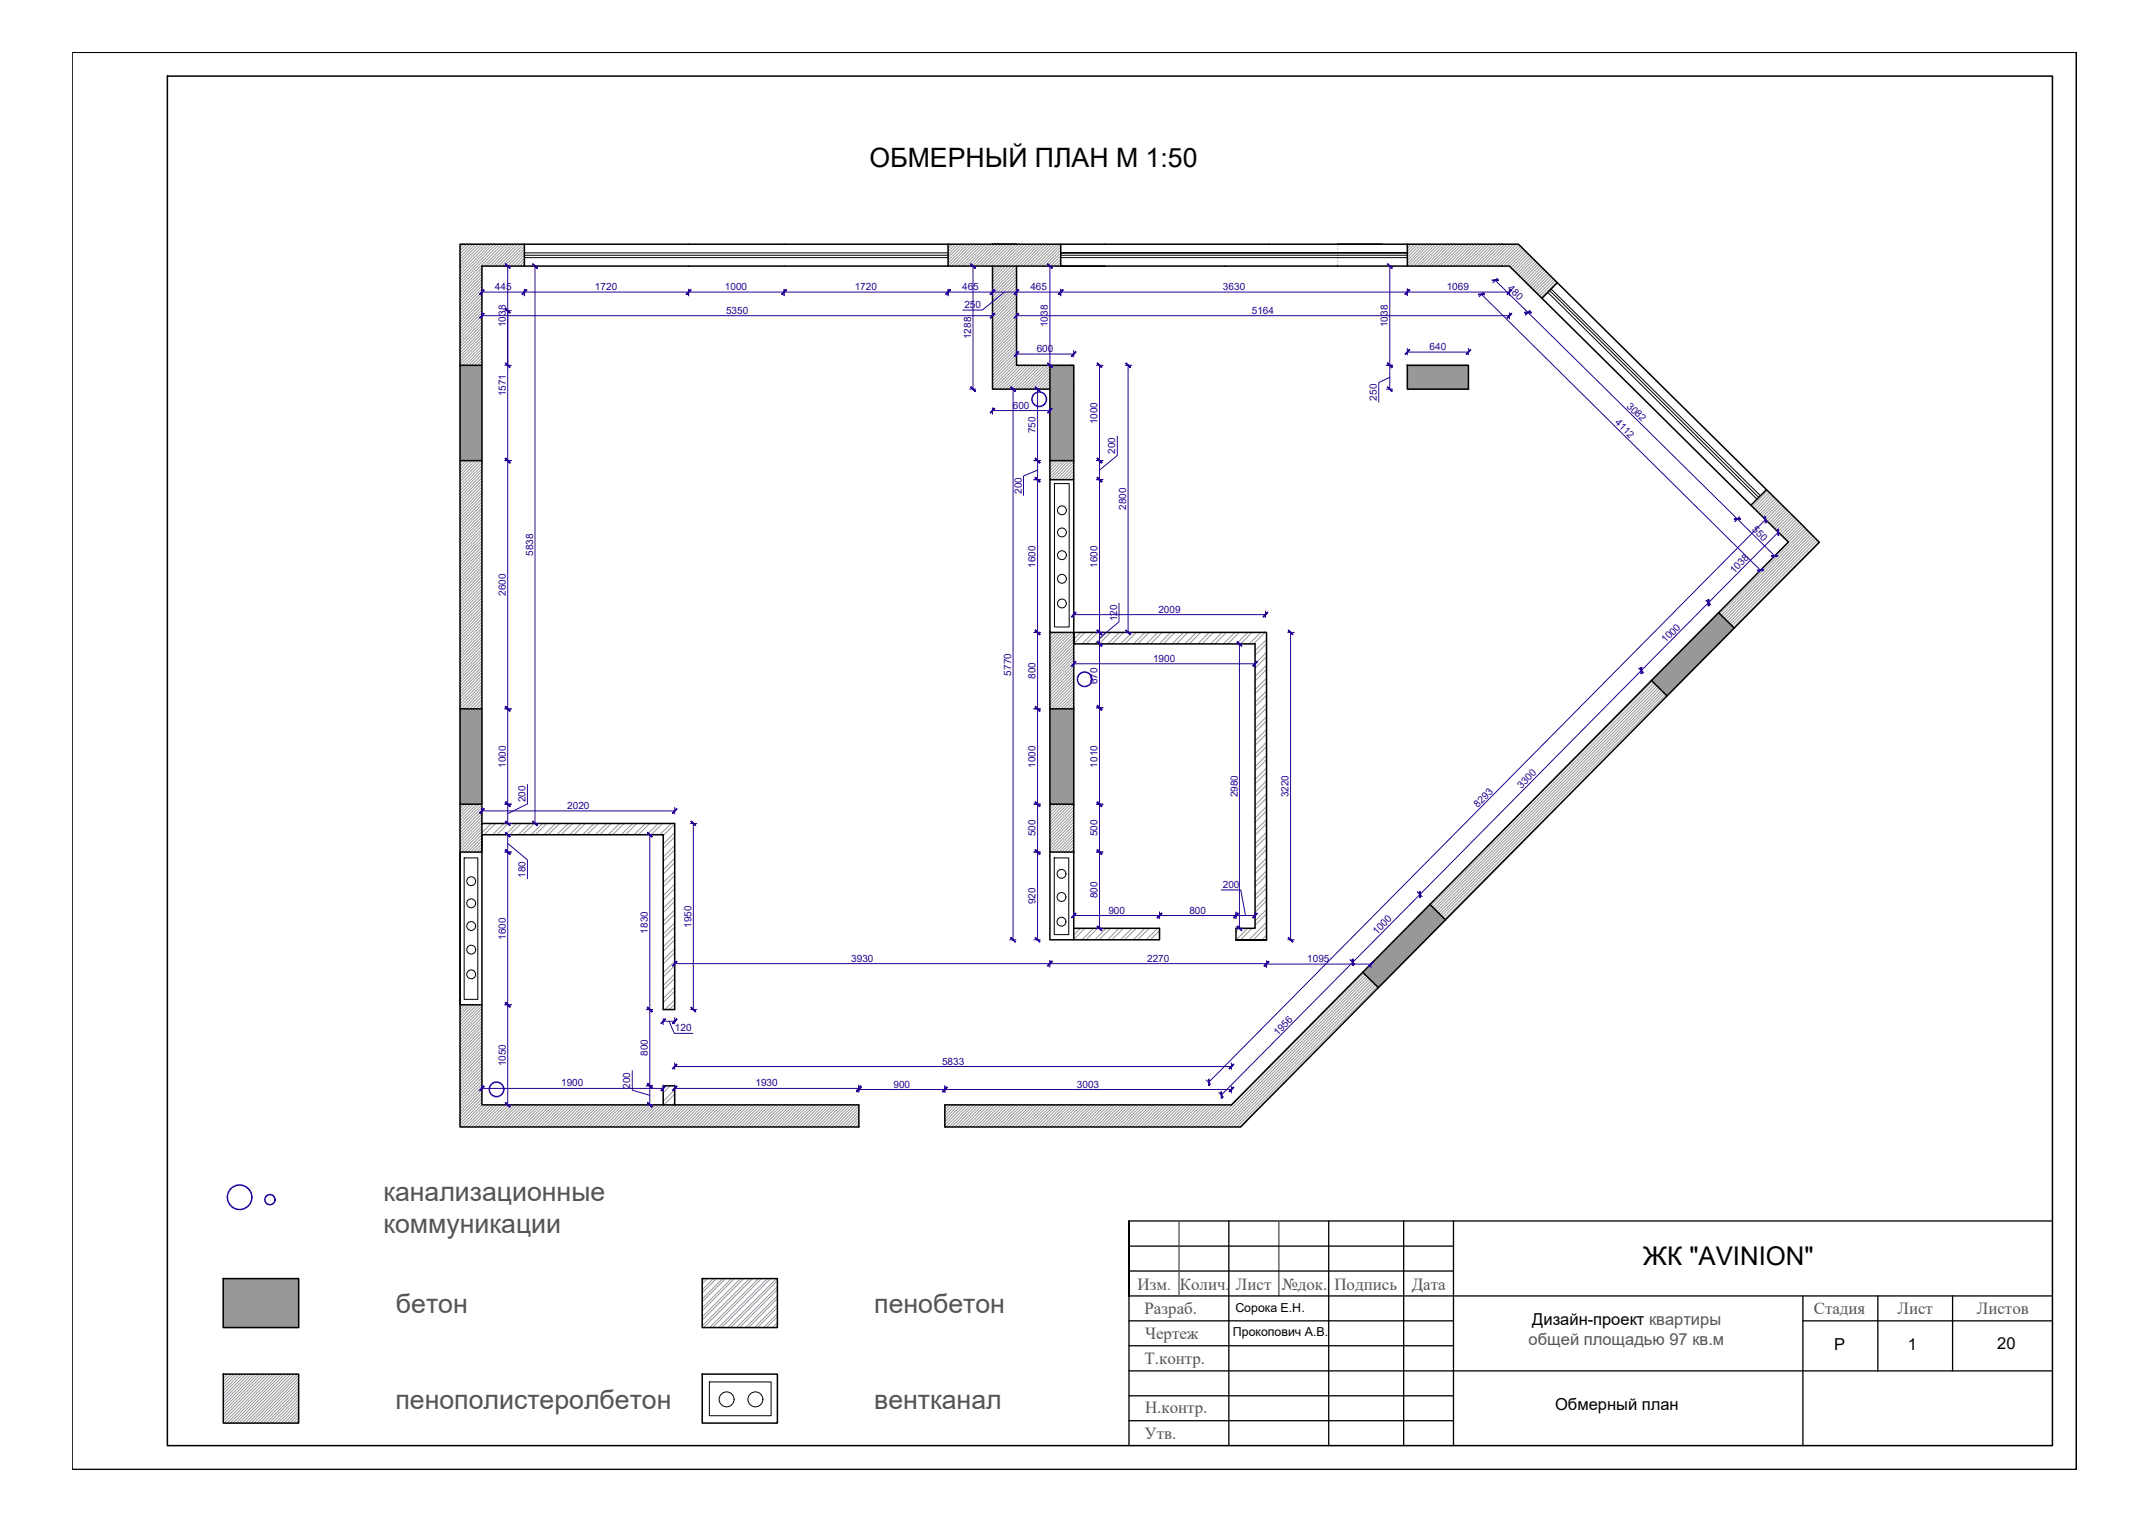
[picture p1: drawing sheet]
<svg xmlns="http://www.w3.org/2000/svg" width="420mm" height="297mm" viewBox="0 0 420 297" stroke-linecap="round" stroke-linejoin="round" font-family="sans-serif">
<defs><g id="words">
<text font-size="5.2" x="169.9" y="32.7">ОБМЕРНЫЙ ПЛАН М 1:50</text>
<g font-size="5.2" fill="#545454">
<text x="74.9" y="234.7">канализационные</text>
<text x="74.9" y="240.9">коммуникации</text>
<text x="77.4" y="256.7">бетон</text>
<text x="170.8" y="256.7">пенобетон</text>
<text x="77.3" y="275.4">пенополистеролбетон</text>
<text x="170.8" y="275.3">вентканал</text>
</g>
<text font-size="5" x="321.1" y="247.2">ЖК &quot;AVINION&quot;</text>
<g font-size="3.3" fill="#545454">
<text x="222.3" y="252.1">Изм</text>
<text x="223.7" y="256.8">Разраб.</text>
<text x="230.6" y="252.1">Колич</text>
<text x="241.5" y="252">Лист</text>
<text x="250.5" y="252.1">№док.</text>
<text x="260.8" y="252.1">Подпись</text>
<text x="275.9" y="252.1">Дата</text>
<text x="354.4" y="256.7">Стадия</text>
<text x="370.8" y="256.7">Лист</text>
<text x="386.3" y="256.7">Листов</text>
<text x="223.8" y="261.6">Чертеж</text>
<text x="223.7" y="266.5">Т.контр.</text>
<text x="223.7" y="281.1">Утв.</text>
<text x="223.8" y="276.1">Н.контр.</text>
</g>
<text font-size="3.2" fill="#545454" x="298.7" y="262.9">общей площадью 97 кв.м</text>
<g font-size="3.2">
<text x="299.5" y="259">Дизайн-проект квартиры</text>
<text x="358.5" y="263.8">Р</text>
<text x="372.8" y="263.8">1</text>
<text x="390.3" y="263.5">20</text>
<text x="303.9" y="275.5">Обмерный план</text>
</g>
<g font-size="2.9" fill="#545454">
<text x="228.1" y="252.1">.</text>
<text x="239.5" y="252.1">.</text>
</g>
<g font-size="2.4">
<text x="241.4" y="256.5">Сорока Е.Н.</text>
<text x="240.9" y="261.1">Прокопович А.В.</text>
</g>
<g font-size="2" fill="#250095">
<text x="96.7" y="56.7">445</text>
<text x="116.3" y="56.7">1720</text>
<text x="141.7" y="56.7">1000</text>
<text x="167" y="56.7">1720</text>
<text x="188" y="56.7">465</text>
<text x="201.4" y="56.7">465</text>
<text x="239" y="56.7">3630</text>
<text x="282.7" y="56.7">1069</text>
<text x="294.5" y="56.5" transform="rotate(44 294.5 56.5)">480</text>
<text x="98.9" y="63.9" transform="rotate(-90 98.9 63.9)">1038</text>
<text x="141.9" y="61.3">5350</text>
<text x="188.5" y="60.2">250</text>
<text x="204.8" y="63.9" transform="rotate(-90 204.8 63.9)">1038</text>
<text x="244.6" y="61.3">5164</text>
<text x="271.2" y="63.9" transform="rotate(-90 271.2 63.9)">1038</text>
<text x="189.8" y="66.3" transform="rotate(-90 189.8 66.3)">1288</text>
<text x="202.6" y="68.8">600</text>
<text x="279.4" y="68.4">640</text>
<text x="98.9" y="77.5" transform="rotate(-90 98.9 77.5)">1571</text>
<text x="197.9" y="79.9">600</text>
<text x="214.5" y="82.9" transform="rotate(-90 214.5 82.9)">1000</text>
<text x="269.1" y="78.3" transform="rotate(-90 269.1 78.3)">250</text>
<text x="315.5" y="82.7" transform="rotate(45 315.5 82.7)">4112</text>
<text x="317.8" y="79.5" transform="rotate(45 317.8 79.5)">3082</text>
<text x="202.4" y="84.6" transform="rotate(-90 202.4 84.6)">750</text>
<text x="218" y="88.7" transform="rotate(-90 218 88.7)">200</text>
<text x="199.7" y="96.5" transform="rotate(-90 199.7 96.5)">200</text>
<text x="220.1" y="99.6" transform="rotate(-90 220.1 99.6)">2800</text>
<text x="342.3" y="103.6" transform="rotate(44 342.3 103.6)">550</text>
<text x="104.2" y="108.6" transform="rotate(-90 104.2 108.6)">5838</text>
<text x="202.4" y="110.9" transform="rotate(-90 202.4 110.9)">1600</text>
<text x="214.5" y="110.9" transform="rotate(-90 214.5 110.9)">1600</text>
<text x="338.9" y="112.2" transform="rotate(-45 338.9 112.2)">1038</text>
<text x="98.9" y="116.4" transform="rotate(-90 98.9 116.4)">2600</text>
<text x="226.4" y="119.7">2009</text>
<text x="218.3" y="121.4" transform="rotate(-90 218.3 121.4)">120</text>
<text x="325.5" y="125.7" transform="rotate(-45 325.5 125.7)">1000</text>
<text x="225.3" y="129.3">1900</text>
<text x="197.6" y="132" transform="rotate(-90 197.6 132)">5770</text>
<text x="202.4" y="132.7" transform="rotate(-90 202.4 132.7)">800</text>
<text x="214.5" y="133.7" transform="rotate(-90 214.5 133.7)">670</text>
<text x="98.9" y="150.1" transform="rotate(-90 98.9 150.1)">1000</text>
<text x="202.4" y="150.1" transform="rotate(-90 202.4 150.1)">1000</text>
<text x="214.5" y="150" transform="rotate(-90 214.5 150)">1010</text>
<text x="241.9" y="155.8" transform="rotate(-90 241.9 155.8)">2980</text>
<text x="251.8" y="155.8" transform="rotate(-90 251.8 155.8)">3220</text>
<text x="297.3" y="154.2" transform="rotate(-45 297.3 154.2)">3300</text>
<text x="102.7" y="156.8" transform="rotate(-90 102.7 156.8)">200</text>
<text x="110.9" y="158.1">2020</text>
<text x="288.8" y="157.8" transform="rotate(-45 288.8 157.8)">8293</text>
<text x="202.4" y="163.5" transform="rotate(-90 202.4 163.5)">500</text>
<text x="214.5" y="163.5" transform="rotate(-90 214.5 163.5)">500</text>
<text x="102.7" y="171.5" transform="rotate(-90 102.7 171.5)">180</text>
<text x="239" y="173.5">200</text>
<text x="202.4" y="176.7" transform="rotate(-90 202.4 176.7)">920</text>
<text x="214.5" y="175.6" transform="rotate(-90 214.5 175.6)">800</text>
<text x="216.6" y="178.5">900</text>
<text x="232.4" y="178.5">800</text>
<text x="98.9" y="183.7" transform="rotate(-90 98.9 183.7)">1600</text>
<text x="126.6" y="182.4" transform="rotate(-90 126.6 182.4)">1830</text>
<text x="135.1" y="181.3" transform="rotate(-90 135.1 181.3)">1950</text>
<text x="269.1" y="182.8" transform="rotate(-45 269.1 182.8)">1000</text>
<text x="166.4" y="187.9">3930</text>
<text x="224.2" y="187.9">2270</text>
<text x="255.5" y="188">1095</text>
<text x="131.9" y="201.6">120</text>
<text x="249.7" y="202.4" transform="rotate(-45 249.7 202.4)">1956</text>
<text x="98.9" y="208.4" transform="rotate(-90 98.9 208.4)">1050</text>
<text x="126.6" y="206.3" transform="rotate(-90 126.6 206.3)">800</text>
<text x="184.1" y="208">5833</text>
<text x="109.7" y="212.3">1900</text>
<text x="123.2" y="212.8" transform="rotate(-90 123.2 212.8)">200</text>
<text x="147.6" y="212.3">1930</text>
<text x="174.6" y="212.5">900</text>
<text x="210.5" y="212.5">3003</text>
</g>
</g></defs>
<g fill="none" stroke="#989898" stroke-width=".2">
<path d="M90 47.7l-.1 .1M90.6 47.7l-.7 .7M91.2 47.7l-1.3 1.3M91.8 47.7l-1.9 1.9M92.4 47.7l-2.5 2.5M92.9 47.7l-3 3.1M93.5 47.7l-3.6 3.6M94.1 47.7l-4.2 4.2M94.2 52.3l-4.3 4.3M94.2 52.9l-4.3 4.3M94.2 53.5l-4.3 4.3M94.2 54.1l-4.3 4.3"/>
<path d="M94.2 54.7l-4.3 4.2M94.2 55.3l-4.3 4.2M94.2 55.9l-4.3 4.2M94.2 56.4l-4.3 4.3M94.2 57l-4.3 4.3M94.2 57.6l-4.3 4.3M94.2 58.2l-4.3 4.3M94.2 58.8l-4.3 4.2M94.2 59.4l-4.3 4.2M94.2 60l-4.3 4.2M94.7 47.7l-4.8 4.8M95.3 47.7l-5.4 5.4"/>
<path d="M95.9 47.7l-6 6M96.4 47.7l-6.5 6.6M97 47.7l-7.1 7.2M97.6 47.7l-7.7 7.7M98.2 47.7l-8.3 8.3M98.8 47.7l-4.3 4.3M99.4 47.7l-4.3 4.3M100 47.7l-4.3 4.3M100.5 47.7l-4.2 4.3M101.1 47.7l-4.3 4.3M101.7 47.7l-4.3 4.3M102.3 47.7l-4.3 4.3"/>
<path d="M102.5 48.1l-3.9 3.9M102.5 48.7l-3.3 3.3M102.5 49.3l-2.7 2.7M102.5 49.9l-2.1 2.1M102.5 50.5l-1.5 1.5M102.5 51.1l-1 .9M102.5 51.7l-.4 .3M185.6 47.7l-.3 .3M186.1 47.7l-.8 .9M186.7 47.7l-1.4 1.5M187.3 47.7l-2 2.1M187.9 47.7l-2.6 2.6"/>
<path d="M188.5 47.7l-3.2 3.2M189.1 47.7l-3.8 3.8M189.6 47.7l-4.2 4.3M190.2 47.7l-4.2 4.3M190.8 47.7l-4.3 4.3M191.4 47.7l-4.3 4.3M192 47.7l-4.3 4.3M192.6 47.7l-4.3 4.3M193.2 47.7l-4.3 4.3M193.7 47.7l-4.2 4.3M194.3 47.7l-4.2 4.3M194.9 47.7l-4.2 4.3"/>
<path d="M195.5 47.7l-4.3 4.3M196.1 47.7l-4.3 4.3M196.7 47.7l-4.3 4.3M197.3 47.7l-4.3 4.3M197.9 47.7l-4.3 4.3M198.4 47.7l-4.4 4.5M198.7 52.2l-4.7 4.7M198.7 52.8l-4.7 4.7M198.7 53.4l-4.7 4.7M198.7 54l-4.7 4.6M198.7 54.6l-4.7 4.6M198.7 55.2l-4.7 4.6"/>
<path d="M198.7 55.7l-4.7 4.7M198.7 56.3l-4.7 4.7M198.7 56.9l-4.7 4.7M198.7 57.5l-4.7 4.7M198.7 58.1l-4.7 4.7M198.7 58.7l-4.7 4.6M198.7 59.3l-4.7 4.6M198.7 59.8l-4.7 4.7M199 47.7l-5 5.1M199.6 47.7l-5.6 5.7M200.2 47.7l-6.2 6.2M200.8 47.7l-6.8 6.8"/>
<path d="M201.4 47.7l-7.4 7.4M202 47.7l-8 8M202.6 47.7l-8.6 8.6M203.1 47.7l-4.2 4.3M203.7 47.7l-4.2 4.3M204.3 47.7l-4.3 4.3M204.9 47.7l-4.3 4.3M205.5 47.7l-4.3 4.3M206.1 47.7l-4.3 4.3M206.7 47.7l-4.3 4.3M207.2 47.7l-4.2 4.3M207.3 48.2l-3.8 3.8"/>
<path d="M207.3 48.8l-3.2 3.2M207.3 49.4l-2.6 2.6M207.3 50l-2 2M207.3 50.6l-1.4 1.4M207.3 51.2l-.8 .8M207.3 51.7l-.2 .3M261.4 48.1h.1M261.4 48.7h.1M261.4 49.2v.1M261.4 49.8v.1M261.4 50.4v.1M261.4 51v.1"/>
<path d="M261.4 51.6v.1M275.2 47.7l-.2 .3M275.8 47.7l-.8 .8M276.4 47.7l-1.4 1.4M277 47.7l-2 2M277.6 47.7l-2.6 2.6M278.2 47.7l-3.2 3.2M278.8 47.7l-3.8 3.8M279.3 47.7l-4.2 4.3M279.9 47.7l-4.2 4.3M280.5 47.7l-4.2 4.3M281.1 47.7l-4.3 4.3"/>
<path d="M281.7 47.7l-4.3 4.3M282.3 47.7l-4.3 4.3M282.9 47.7l-4.3 4.3M283.4 47.7l-4.2 4.3M284 47.7l-4.2 4.3M284.6 47.7l-4.2 4.3M285.2 47.7l-4.2 4.3M285.8 47.7l-4.3 4.3M286.4 47.7l-4.3 4.3M287 47.7l-4.3 4.3M287.6 47.7l-4.3 4.3M288.1 47.7l-4.2 4.3"/>
<path d="M288.7 47.7l-4.2 4.3M289.3 47.7l-4.3 4.3M289.9 47.7l-4.3 4.3M290.5 47.7l-4.3 4.3M291.1 47.7l-4.3 4.3M291.7 47.7l-4.3 4.3M292.3 47.7l-4.3 4.3M292.8 47.7l-4.2 4.3M293.4 47.7l-4.3 4.3M294 47.7l-4.3 4.3M294.6 47.7l-4.3 4.3M295.2 47.7l-4.3 4.3"/>
<path d="M295.8 47.7l-4.3 4.3M296.4 47.7l-4.3 4.3M296.8 47.9l-4.1 4.1M297.1 48.1l-3.9 3.9M297.4 48.4l-3.6 3.6M297.7 48.7l-3.3 3.3M298 49l-3 3M298.3 49.3l-3 3M298.6 49.6l-3 3M298.9 49.9l-3 3M299.2 50.2l-3.1 3M299.5 50.5l-3.1 3"/>
<path d="M299.7 50.8l-3 3M300 51.1l-3 3M300.3 51.4l-3 3M300.6 51.6l-3 3.1M300.9 51.9l-3 3.1M301.2 52.2l-3 3.1M301.5 52.5l-3 3.1M301.8 52.8l-3 3.1M302.1 53.1l-3 3M302.4 53.4l-3 3M302.7 53.7l-3 3M303 53.9l-3 3.1"/>
<path d="M303.3 54.2l-3 3.1M303.6 54.5l-3 3.1M303.9 54.8l-3.1 3.1M304.2 55.1l-3.1 3.1M94.2 60.6l-4.3 4.2M94.2 61.1l-4.3 4.3M94.2 61.7l-4.3 4.3M94.2 62.3l-4.3 4.3M94.2 62.9l-4.3 4.3M94.2 63.5l-4.3 4.2M94.2 64.1l-4.3 4.2M94.2 64.7l-4.3 4.2"/>
<path d="M94.2 65.2l-4.3 4.3M94.2 65.8l-4.3 4.3M94.2 66.4l-4.3 4.3M94.2 67l-4.3 4.3M94.2 67.6l-3.8 3.8M94.2 68.2l-3.2 3.2M94.2 68.7l-2.6 2.7M94.2 69.3l-2.1 2.1M94.2 69.9l-1.5 1.5M94.2 70.5l-.9 .9M94.2 71.1l-.3 .3M198.7 60.4l-4.7 4.7"/>
<path d="M198.7 61l-4.7 4.7M198.7 61.6l-4.7 4.7M198.7 62.2l-4.7 4.7M198.7 62.8l-4.7 4.7M198.7 63.4l-4.7 4.6M198.7 63.9l-4.7 4.7M198.7 64.5l-4.7 4.7M198.7 65.1l-4.7 4.7M198.7 65.7l-4.7 4.7M198.7 66.3l-4.7 4.7M198.7 66.9l-4.7 4.7M198.7 67.5l-4.7 4.7"/>
<path d="M198.7 68l-4.7 4.7M198.7 68.6l-4.7 4.7M198.7 69.2l-4.7 4.7M198.7 69.8l-4.7 4.7M198.7 70.4l-4.7 4.7M198.7 71l-4.7 4.7M198.8 71.4l-4.6 4.6M199.4 71.4l-4.6 4.6M200 71.4l-4.6 4.6M200.6 71.4l-4.7 4.6M201.2 71.4l-4.7 4.6M201.8 71.4l-4.7 4.6"/>
<path d="M202.3 71.4l-4.6 4.6M202.9 71.4l-4.6 4.6M203.5 71.4l-4.6 4.6M204.1 71.4l-4.6 4.6M204.7 71.4l-4.6 4.6M205.2 71.5l-4.6 4.5M205.2 72.1l-4 3.9M205.2 72.7l-3.4 3.3M205.2 73.3l-2.8 2.7M205.2 73.8l-2.2 2.2M205.2 74.4l-1.6 1.6M205.2 75l-1 1"/>
<path d="M205.2 75.6l-.5 .4M89.9 90h.1M90.5 90l-.6 .6M91.1 90l-1.2 1.2M91.6 90l-1.7 1.8M92.2 90l-2.3 2.4M92.8 90l-2.9 3M93.4 90l-3.5 3.6M94 90l-4.1 4.1M94.2 90.4l-4.3 4.3M94.2 91l-4.3 4.3M94.2 91.6l-4.3 4.3"/>
<path d="M94.2 92.2l-4.3 4.3M94.2 92.8l-4.3 4.3M94.2 93.4l-4.3 4.2M94.2 94l-4.3 4.2M94.2 94.5l-4.3 4.3M94.2 95.1l-4.3 4.3M94.2 95.7l-4.3 4.3M94.2 96.3l-4.3 4.3M94.2 96.9l-4.3 4.3M94.2 97.5l-4.3 4.2M94.2 98.1l-4.3 4.2M94.2 98.7l-4.3 4.2"/>
<path d="M94.2 99.2l-4.3 4.3M94.2 99.8l-4.3 4.3M205.4 90l-.2 .3M206 90l-.8 .9M206.6 90l-1.4 1.4M207.2 90l-2 2M207.8 90l-2.6 2.6M208.3 90l-3.1 3.2M208.9 90l-3.7 3.7M209.5 90l-3.7 3.7M209.8 90.3l-3.4 3.4M209.8 90.9l-2.8 2.8"/>
<path d="M209.8 91.5l-2.3 2.2M209.8 92l-1.7 1.7M209.8 92.6l-1.1 1.1M209.8 93.2l-.5 .5M345.4 95.9l-3 3.1M345.7 96.2l-3 3.1M346 96.5l-3 3.1M346.3 96.8l-3 3.1M346.6 97.1l-3 3.1M346.9 97.4l-3 3.1M347.2 97.7l-3 3M347.5 98l-3 3"/>
<path d="M347.8 98.3l-3.1 3M348.1 98.6l-3.1 3M348.4 98.9l-3.1 3M348.7 99.2l-3.1 3M349 99.5l-3.1 3M349.3 99.8l-3.1 3M94.2 100.4l-4.3 4.3M94.2 101l-4.3 4.3M94.2 101.6l-4.3 4.2M94.2 102.2l-4.3 4.2M94.2 102.8l-4.3 4.2M94.2 103.3l-4.3 4.3"/>
<path d="M94.2 103.9l-4.3 4.3M94.2 104.5l-4.3 4.3M94.2 105.1l-4.3 4.3M94.2 105.7l-4.3 4.3M94.2 106.3l-4.3 4.2M94.2 106.9l-4.3 4.2M94.2 107.5l-4.3 4.2M94.2 108l-4.3 4.3M94.2 108.6l-4.3 4.3M94.2 109.2l-4.3 4.3M94.2 109.8l-4.3 4.3M94.2 110.4l-4.3 4.3"/>
<path d="M94.2 111l-4.3 4.2M94.2 111.5l-4.3 4.3M94.2 112.1l-4.3 4.3M94.2 112.7l-4.3 4.3M94.2 113.3l-4.3 4.3M94.2 113.9l-4.3 4.3M94.2 114.5l-4.3 4.3M94.2 115.1l-4.3 4.3M94.2 115.6l-4.3 4.3M94.2 116.2l-4.3 4.3M94.2 116.8l-4.3 4.3M94.2 117.4l-4.3 4.3"/>
<path d="M94.2 118l-4.3 4.3M94.2 118.6l-4.3 4.3M94.2 119.1l-4.3 4.4M94.2 119.7l-4.3 4.4M349.6 100l-3.1 3.1M349.9 100.3l-3.1 3M350.2 100.6l-3.1 3M350.5 100.9l-3.1 3M350.8 101.2l-3.1 3M351.1 101.5l-3.1 3M351.4 101.8l-3.1 3M351.6 102.1l-3 3"/>
<path d="M351.9 102.4l-3 3M352.2 102.7l-3 3M352.5 103l-7.4 7.3M352.8 103.3l-16.7 16.7M353.1 103.5l-16.7 16.8M353.4 103.8l-16.7 16.7M353.7 104.1l-16.7 16.7M354 104.4l-16.7 16.7M354.3 104.7l-16.7 16.7M354.6 105l-16.8 16.7M354.9 105.3l-16.8 16.7M355.2 105.6l-16.8 16.7"/>
<path d="M355.5 105.9l-16.8 16.7M94.2 120.3l-4.3 4.3M94.2 120.9l-4.3 4.3M94.2 121.5l-4.3 4.3M94.2 122.1l-4.3 4.3M94.2 122.7l-4.3 4.3M94.2 123.2l-4.3 4.4M94.2 123.8l-4.3 4.4M94.2 124.4l-4.3 4.3M94.2 125l-4.3 4.3M94.2 125.6l-4.3 4.3M94.2 126.2l-4.3 4.3"/>
<path d="M94.2 126.8l-4.3 4.3M94.2 127.4l-4.3 4.3M94.2 127.9l-4.3 4.4M94.2 128.5l-4.3 4.3M94.2 129.1l-4.3 4.3M94.2 129.7l-4.3 4.3M94.2 130.3l-4.3 4.3M94.2 130.9l-4.3 4.3M94.2 131.5l-4.3 4.3M94.2 132.1l-4.3 4.2M94.2 132.6l-4.3 4.3M94.2 133.2l-4.3 4.3"/>
<path d="M94.2 133.8l-4.3 4.3M94.2 134.4l-4.1 4.1M94.2 135l-3.5 3.5M94.2 135.6l-3 2.9M94.2 136.2l-2.4 2.3M94.2 136.8l-1.8 1.7M94.2 137.3l-1.2 1.2M94.2 137.9l-.6 .6M94.2 138.5h.1M205.2 123.6v.1M205.8 123.6l-.6 .7M206.4 123.6l-1.2 1.3"/>
<path d="M207 123.6l-1.8 1.8M207.6 123.6l-2.4 2.4M208.2 123.6l-3 3M208.8 123.6l-3.6 3.6M209.3 123.6l-4.1 4.2M209.8 123.7l-4.6 4.7M209.8 124.3l-4.6 4.7M209.8 124.9l-4.6 4.7M209.8 125.4l-4.6 4.7M209.8 126l-4.6 4.7M209.8 126.6l-4.6 4.7M209.8 127.2l-4.6 4.7"/>
<path d="M209.8 127.8l-4.6 4.7M209.8 128.4l-4.6 4.7M209.8 129l-4.6 4.6M209.8 129.6l-4.6 4.6M209.8 130.1l-4.6 4.7M209.8 130.7l-4.6 4.7M209.8 131.3l-4.6 4.7M209.8 131.9l-4.6 4.7M209.8 132.5l-4.6 4.7M209.8 133.1l-4.6 4.6M209.8 133.7l-4.6 4.6M209.8 134.3l-4.2 4.2"/>
<path d="M209.8 134.8l-3.7 3.7M209.8 135.4l-3.1 3.1M209.8 136l-2.5 2.5M209.8 136.6l-1.9 1.9M209.8 137.2l-1.3 1.3M209.8 137.8l-.7 .7M209.8 138.4l-.1 .1M211.2 123.6l-1.4 1.3M212 123.6l-2.2 2.2M213.7 123.6l-2.3 2.2M214.5 123.6l-2.2 2.2M216.2 123.6l-2.2 2.2"/>
<path d="M217 123.6l-2.2 2.2M218.7 123.6l-2.2 2.2M219.6 123.6l-2.3 2.2M221.2 123.6l-2.2 2.2M222.1 123.6l-2.3 2.2M223.8 123.6l-2.3 2.2M224.6 123.6l-2.2 2.2M226.3 123.6l-2.3 2.2M227.1 123.6l-2.2 2.2M228.8 123.6l-2.2 2.2M229.6 123.6l-2.2 2.2M231.3 123.6l-2.2 2.2"/>
<path d="M232.1 123.6l-2.2 2.2M233.8 123.6l-2.3 2.2M234.6 123.6l-2.2 2.2M236.3 123.6l-2.2 2.2M237.1 123.6l-2.2 2.2M238.8 123.6l-2.2 2.2M239.7 123.6l-2.3 2.2M241.3 123.6l-2.2 2.2M242.2 123.6l-2.3 2.2M243.9 123.6l-2.3 2.2M244.7 123.6l-2.3 2.2M246.4 123.6l-2.3 2.2"/>
<path d="M247.2 123.6l-2.2 2.2M247.5 125l-2.2 2.2M247.5 127.5l-2.2 2.2M247.5 130l-2.2 2.2M247.5 132.5l-2.2 2.3M247.5 135l-2.2 2.3M247.5 137.5l-2.2 2.3M247.5 125.8l-2.2 2.2M247.5 128.3l-2.2 2.3M247.5 130.8l-2.2 2.3M247.5 133.3l-2.2 2.3M247.5 135.9l-2.2 2.2"/>
<path d="M247.5 138.4l-2.2 2.2M322.9 133.2l-32.3 32.3M323.2 133.4l-43.5 43.6M323.5 133.7l-43.5 43.6M323.8 134l-43.5 43.6M324.1 134.3l-43.6 43.6M324.4 134.6l-43.6 43.6M324.7 134.9l-43.6 43.5M325 135.2l-43.6 43.5M325.2 135.5l-43.5 43.5M325.5 135.8l-43.5 43.5M90.2 157.2l-.3 .3"/>
<path d="M90.7 157.2l-.8 .8M91.3 157.2l-1.4 1.4M91.9 157.2l-2 2M92.5 157.2l-2.6 2.6M93.1 157.2l-3.2 3.2M93.7 157.2l-3.8 3.8M94.2 157.3l-4.3 4.3M94.2 157.8l-4.3 4.4M94.2 158.4l-4.3 4.3M94.2 159l-4.3 4.3M94.2 159.6l-4.3 4.3M205.7 157.2l-.5 .5"/>
<path d="M206.2 157.2l-1 1.1M206.8 157.2l-1.6 1.6M207.4 157.2l-2.2 2.2M208 157.2l-2.8 2.8M208.6 157.2l-3.4 3.4M209.2 157.2l-4 4M209.8 157.2l-4.6 4.6M209.8 157.7l-4.6 4.7M209.8 158.3l-4.6 4.7M209.8 158.9l-4.6 4.6M209.8 159.4l-4.6 4.7M247.5 153.4l-2.2 2.3"/>
<path d="M247.5 140.1l-2.2 2.2M247.5 142.6l-2.2 2.2M247.5 145l-2.2 2.3M247.5 147.6l-2.2 2.2M247.5 150.1l-2.2 2.2M247.5 152.6l-2.2 2.2M247.5 155.1l-2.2 2.3M247.5 157.6l-2.2 2.3M247.5 140.9l-2.2 2.2M247.5 143.4l-2.2 2.2M247.5 145.9l-2.2 2.2M247.5 148.4l-2.2 2.2"/>
<path d="M247.5 150.9l-2.2 2.3M247.5 156l-2.2 2.2M247.5 158.5l-2.2 2.2M312.6 149.3l-30.3 30.3M94.2 160.2l-4.3 4.3M94.2 160.8l-4.3 4.3M94.2 161.4l-4.3 4.3M94.2 161.9l-4.3 4.4M94.2 162.5l-4 4M94.2 163.1l-3.4 3.4M94.2 163.7l-2.8 2.8M94.2 164.3l-2.2 2.2"/>
<path d="M94.2 164.9l-1.6 1.6M94.2 165.5l-1 1M94.2 166l-.4 .5M94.3 160.9l-.1 .2M96 160.9l-1.8 1.8M96.8 160.9l-2.2 2.2M98.5 160.9l-2.2 2.2M99.3 160.9l-2.2 2.2M101 160.9l-2.2 2.2M101.8 160.9l-2.2 2.2M103.5 160.9l-2.2 2.2M104.4 160.9l-2.3 2.2"/>
<path d="M106 160.9l-2.2 2.2M106.9 160.9l-2.3 2.2M108.6 160.9l-2.3 2.2M109.4 160.9l-2.3 2.2M111.1 160.9l-2.3 2.2M111.9 160.9l-2.2 2.2M113.6 160.9l-2.3 2.2M114.4 160.9l-2.2 2.2M116.1 160.9l-2.2 2.2M116.9 160.9l-2.2 2.2M118.6 160.9l-2.2 2.2M119.5 160.9l-2.3 2.2"/>
<path d="M121.1 160.9l-2.2 2.2M121.9 160.9l-2.2 2.2M123.6 160.9l-2.2 2.2M124.4 160.9l-2.2 2.2M126.1 160.9l-2.2 2.2M127 160.9l-2.3 2.2M128.6 160.9l-2.2 2.2M129.5 160.9l-2.3 2.2M131.2 160.9l-2.3 2.2M131.9 162.7l-2.3 2.2M131.9 165.2l-2.3 2.3M131.9 167.7l-2.3 2.3"/>
<path d="M131.9 170.3l-2.3 2.2M131.9 172.8l-2.3 2.2M131.9 175.3l-2.3 2.2M131.9 177.8l-2.3 2.2M131.9 161.1l-2.3 2.2M131.9 163.5l-2.3 2.3M131.9 166.1l-2.3 2.2M131.9 168.6l-2.3 2.2M131.9 171.1l-2.3 2.2M131.9 173.6l-2.3 2.3M131.9 176.1l-2.3 2.3M131.9 178.6l-2.3 2.3"/>
<path d="M209.8 166.5h.1M209.8 160l-4.6 4.7M209.8 160.6l-4.6 4.7M209.8 161.2l-4.6 4.7M209.8 161.8l-4.6 4.7M209.8 162.4l-4.1 4.1M209.8 163l-3.5 3.5M209.8 163.5l-2.9 3M209.8 164.1l-2.3 2.4M209.8 164.7l-1.7 1.8M209.8 165.3l-1.2 1.2M209.8 165.9l-.6 .6"/>
<path d="M247.5 165.2l-2.2 2.2M247.5 160.2l-2.2 2.2M247.5 162.7l-2.2 2.2M247.5 167.7l-2.2 2.2M247.5 170.2l-2.2 2.2M247.5 172.7l-2.2 2.2M247.5 175.2l-2.2 2.3M247.5 177.7l-2.2 2.3M247.5 161l-2.2 2.2M247.5 163.5l-2.2 2.2M247.5 166l-2.2 2.2M247.5 168.5l-2.2 2.2"/>
<path d="M247.5 171l-2.2 2.3M247.5 173.5l-2.2 2.3M247.5 176l-2.2 2.3M247.5 178.6l-2.2 2.2M90.3 196.4l-.4 .3M90.9 196.4l-1 .9M91.5 196.4l-1.6 1.5M92 196.4l-2.1 2.1M92.6 196.4l-2.7 2.7M93.2 196.4l-3.3 3.3M93.8 196.4l-3.9 3.9M94.2 196.6l-4.3 4.2"/>
<path d="M94.2 197.1l-4.3 4.3M94.2 197.7l-4.3 4.3M94.2 198.3l-4.3 4.3M94.2 198.9l-4.3 4.3M94.2 199.5l-4.3 4.3M131.9 180.3l-2.3 2.3M131.9 182.8l-2.3 2.3M131.9 185.3l-2.3 2.3M131.9 187.8l-2.3 2.3M131.9 190.3l-2.3 2.3M131.9 192.9l-2.3 2.2M131.9 195.4l-2 1.9"/>
<path d="M131.9 181.2l-2.3 2.2M131.9 183.7l-2.3 2.2M131.9 186.2l-2.3 2.2M131.9 188.7l-2.3 2.2M131.9 191.2l-2.3 2.2M131.9 193.7l-2.3 2.2M131.9 196.2l-1.1 1.1M211.1 181.4l-1.3 1.3M212 181.4l-2.2 2.2M213.7 181.4l-2.3 2.3M214.5 181.4l-2.3 2.3M216.2 181.4l-2.3 2.3"/>
<path d="M217 181.4l-2.2 2.3M218.7 181.4l-2.3 2.3M219.5 181.4l-2.2 2.3M221.2 181.4l-2.2 2.3M222 181.4l-2.2 2.3M223.7 181.4l-2.2 2.3M224.6 181.4l-2.3 2.3M226.2 181.4l-2.2 2.3M226.6 183.5l-.1 .2M226.6 181.9l-1.8 1.8M242.1 181.4l-.6 .6M243.8 181.4l-2.2 2.3"/>
<path d="M244.7 181.4l-2.3 2.3M247.5 180.2l-3.4 3.5M247.5 182.8l-.9 .9M247.5 181.1l-2.6 2.6M247.5 183.6l-.1 .1M266.5 190.2l-30.1 30M266.8 190.5l-29.8 29.7M267.1 190.8l-29.5 29.4M267.4 191l-29.2 29.2M267.7 191.3l-28.9 28.9M268 191.6l-28.7 28.6M268.3 191.9l-28.4 28.3"/>
<path d="M268.5 192.2l-28 28M268.8 192.5l-27.7 27.7M269.1 192.8l-27.4 27.4M94.2 200.1l-4.3 4.3M94.2 200.6l-4.3 4.3M94.2 201.2l-4.3 4.3M94.2 201.8l-4.3 4.3M94.2 202.4l-4.3 4.3M94.2 203l-4.3 4.3M94.2 203.6l-4.3 4.3M94.2 204.2l-4.3 4.3M94.2 204.7l-4.3 4.4"/>
<path d="M94.2 205.3l-4.3 4.3M94.2 205.9l-4.3 4.3M94.2 206.5l-4.3 4.3M94.2 207.1l-4.3 4.3M94.2 207.7l-4.3 4.3M94.2 208.3l-4.3 4.3M94.2 208.8l-4.3 4.4M94.2 209.4l-4.3 4.4M94.2 210l-4.3 4.3M94.2 210.6l-4.3 4.3M94.2 211.2l-4.3 4.3M94.2 211.8l-4.3 4.3"/>
<path d="M94.2 212.4l-4.3 4.3M94.2 213l-4.3 4.3M94.2 213.5l-4.3 4.3M94.2 214.1l-4.3 4.3M94.2 214.7l-4.3 4.3M94.2 215.3l-4.3 4.3M94.2 215.9l-4.3 4.3M94.7 215.9l-4.2 4.3M95.3 215.9l-4.3 4.3M95.9 215.9l-4.3 4.3M96.5 215.9l-4.3 4.3M97.1 215.9l-4.3 4.3"/>
<path d="M97.6 215.9l-4.2 4.3M98.2 215.9l-4.2 4.3M98.8 215.9l-4.2 4.3M99.4 215.9l-4.2 4.3M100 215.9l-4.3 4.3M100.6 215.9l-4.3 4.3M101.2 215.9l-4.3 4.3M101.8 215.9l-4.3 4.3M102.3 215.9l-4.2 4.3M102.9 215.9l-4.2 4.3M103.5 215.9l-4.3 4.3M104.1 215.9l-4.3 4.3"/>
<path d="M104.7 215.9l-4.3 4.3M105.3 215.9l-4.3 4.3M105.9 215.9l-4.3 4.3M106.5 215.9l-4.3 4.3M107 215.9l-4.2 4.3M107.6 215.9l-4.3 4.3M108.2 215.9l-4.3 4.3M108.8 215.9l-4.3 4.3M109.4 215.9l-4.3 4.3M110 215.9l-4.3 4.3M110.6 215.9l-4.3 4.3M111.2 215.9l-4.3 4.3"/>
<path d="M111.7 215.9l-4.3 4.3M112.3 215.9l-4.3 4.3M112.9 215.9l-4.3 4.3M113.5 215.9l-4.3 4.3M114.1 215.9l-4.3 4.3M114.7 215.9l-4.3 4.3M115.3 215.9l-4.4 4.3M115.9 215.9l-4.4 4.3M116.4 215.9l-4.3 4.3M117 215.9l-4.3 4.3M117.6 215.9l-4.3 4.3M118.2 215.9l-4.3 4.3"/>
<path d="M118.8 215.9l-4.3 4.3M119.4 215.9l-4.4 4.3M120 215.9l-4.4 4.3M120.5 215.9l-4.3 4.3M121.1 215.9l-4.3 4.3M121.7 215.9l-4.3 4.3M122.3 215.9l-4.3 4.3M122.9 215.9l-4.3 4.3M123.5 215.9l-4.3 4.3M124.1 215.9l-4.4 4.3M124.6 215.9l-4.3 4.3M125.2 215.9l-4.3 4.3"/>
<path d="M125.8 215.9l-4.3 4.3M126.4 215.9l-4.3 4.3M127 215.9l-4.3 4.3M127.6 215.9l-4.3 4.3M128.1 215.9l-4.2 4.3M128.7 215.9l-4.3 4.3M129.3 215.9l-4.3 4.3M129.9 215.9l-4.3 4.3M130.1 212.2l-.5 .5M130.5 215.9l-4.3 4.3M131 212.2l-1.4 1.3M131.1 215.9l-4.3 4.3"/>
<path d="M131.7 215.9l-4.3 4.3M131.9 213l-2.3 2.2M131.9 215.5l-.5 .4M131.9 213.8l-2.2 2.1M132.2 215.9l-4.2 4.3M132.8 215.9l-4.2 4.3M133.4 215.9l-4.3 4.3M134 215.9l-4.3 4.3M134.6 215.9l-4.3 4.3M135.2 215.9l-4.3 4.3M135.8 215.9l-4.3 4.3M136.3 215.9l-4.2 4.3"/>
<path d="M136.9 215.9l-4.2 4.3M137.5 215.9l-4.2 4.3M138.1 215.9l-4.3 4.3M138.7 215.9l-4.3 4.3M139.3 215.9l-4.3 4.3M139.9 215.9l-4.3 4.3M140.4 215.9l-4.2 4.3M141 215.9l-4.2 4.3M141.6 215.9l-4.2 4.3M142.2 215.9l-4.2 4.3M142.8 215.9l-4.3 4.3M143.4 215.9l-4.3 4.3"/>
<path d="M144 215.9l-4.3 4.3M144.6 215.9l-4.3 4.3M145.1 215.9l-4.2 4.3M145.7 215.9l-4.2 4.3M146.3 215.9l-4.3 4.3M146.9 215.9l-4.3 4.3M147.5 215.9l-4.3 4.3M148.1 215.9l-4.3 4.3M148.7 215.9l-4.3 4.3M149.3 215.9l-4.3 4.3M149.8 215.9l-4.2 4.3M150.4 215.9l-4.3 4.3"/>
<path d="M151 215.9l-4.3 4.3M151.6 215.9l-4.3 4.3M152.2 215.9l-4.3 4.3M152.8 215.9l-4.3 4.3M153.4 215.9l-4.3 4.3M154 215.9l-4.3 4.3M154.5 215.9l-4.3 4.3M155.1 215.9l-4.3 4.3M155.7 215.9l-4.3 4.3M156.3 215.9l-4.3 4.3M156.9 215.9l-4.3 4.3M157.5 215.9l-4.3 4.3"/>
<path d="M158.1 215.9l-4.4 4.3M158.7 215.9l-4.4 4.3M159.2 215.9l-4.3 4.3M159.8 215.9l-4.3 4.3M160.4 215.9l-4.3 4.3M161 215.9l-4.3 4.3M161.6 215.9l-4.3 4.3M162.2 215.9l-4.4 4.3M162.8 215.9l-4.4 4.3M163.3 215.9l-4.3 4.3M163.9 215.9l-4.3 4.3M164.5 215.9l-4.3 4.3"/>
<path d="M165.1 215.9l-4.3 4.3M165.7 215.9l-4.3 4.3M166.3 215.9l-4.3 4.3M166.9 215.9l-4.4 4.3M167.4 215.9l-4.3 4.3M167.8 216.1l-4.1 4.1M167.8 216.7l-3.5 3.5M167.8 217.3l-2.9 2.9M167.8 217.9l-2.3 2.3M167.8 218.4l-1.7 1.8M167.8 219l-1.1 1.2M167.8 219.6l-.6 .6"/>
<path d="M185 215.9l-.4 .4M185.6 215.9l-1 1M186.2 215.9l-1.6 1.6M186.8 215.9l-2.2 2.2M187.4 215.9l-2.8 2.8M187.9 215.9l-3.3 3.3M188.5 215.9l-3.9 3.9M189.1 215.9l-4.3 4.3M189.7 215.9l-4.3 4.3M190.3 215.9l-4.3 4.3M190.9 215.9l-4.3 4.3M191.5 215.9l-4.3 4.3"/>
<path d="M192.1 215.9l-4.3 4.3M192.6 215.9l-4.2 4.3M193.2 215.9l-4.3 4.3M193.8 215.9l-4.3 4.3M194.4 215.9l-4.3 4.3M195 215.9l-4.3 4.3M195.6 215.9l-4.3 4.3M196.2 215.9l-4.3 4.3M196.8 215.9l-4.4 4.3M197.3 215.9l-4.3 4.3M197.9 215.9l-4.3 4.3M198.5 215.9l-4.3 4.3"/>
<path d="M199.1 215.9l-4.3 4.3M199.7 215.9l-4.3 4.3M200.3 215.9l-4.3 4.3M200.9 215.9l-4.4 4.3M201.5 215.9l-4.4 4.3M202 215.9l-4.3 4.3M202.6 215.9l-4.3 4.3M203.2 215.9l-4.3 4.3M203.8 215.9l-4.3 4.3M204.4 215.9l-4.3 4.3M205 215.9l-4.4 4.3M205.6 215.9l-4.4 4.3"/>
<path d="M206.1 215.9l-4.3 4.3M206.7 215.9l-4.3 4.3M207.3 215.9l-4.3 4.3M207.9 215.9l-4.3 4.3M208.5 215.9l-4.3 4.3M209.1 215.9l-4.3 4.3M209.7 215.9l-4.4 4.3M210.2 215.9l-4.3 4.3M210.8 215.9l-4.3 4.3M211.4 215.9l-4.3 4.3M212 215.9l-4.3 4.3M212.6 215.9l-4.3 4.3"/>
<path d="M213.2 215.9l-4.3 4.3M213.7 215.9l-4.2 4.3M214.3 215.9l-4.3 4.3M214.9 215.9l-4.3 4.3M215.5 215.9l-4.3 4.3M216.1 215.9l-4.3 4.3M216.7 215.9l-4.3 4.3M217.3 215.9l-4.3 4.3M217.8 215.9l-4.2 4.3M218.4 215.9l-4.2 4.3M219 215.9l-4.3 4.3M219.6 215.9l-4.3 4.3"/>
<path d="M220.2 215.9l-4.3 4.3M220.8 215.9l-4.3 4.3M221.3 215.9l-4.2 4.3M221.9 215.9l-4.2 4.3M222.5 215.9l-4.2 4.3M223.1 215.9l-4.3 4.3M223.7 215.9l-4.3 4.3M224.3 215.9l-4.3 4.3M224.9 215.9l-4.3 4.3M225.5 215.9l-4.3 4.3M226 215.9l-4.2 4.3M226.6 215.9l-4.2 4.3"/>
<path d="M227.2 215.9l-4.2 4.3M227.8 215.9l-4.3 4.3M228.4 215.9l-4.3 4.3M229 215.9l-4.3 4.3M229.6 215.9l-4.3 4.3M230.2 215.9l-4.3 4.3M230.7 215.9l-4.2 4.3M231.3 215.9l-4.2 4.3M231.9 215.9l-4.3 4.3M232.5 215.9l-4.3 4.3M233.1 215.9l-4.3 4.3M233.7 215.9l-4.3 4.3"/>
<path d="M234.3 215.9l-4.3 4.3M234.9 215.9l-4.3 4.3M235.4 215.9l-4.2 4.3M236 215.9l-4.3 4.3M236.6 215.9l-4.3 4.3M237.2 215.9l-4.3 4.3M237.8 215.9l-4.3 4.3M238.4 215.9l-4.3 4.3M239 215.9l-4.3 4.3M239.6 215.9l-4.4 4.3M240.1 215.9l-4.3 4.3M258 204.5l-15.7 15.7"/>
<path d="M167.8 220.2h.1M137.7 249.9l-.5 .4M138.2 249.9l-1 1M139.4 249.9l-2.2 2.2M140 249.9l-2.8 2.8M141.2 249.9l-4 3.9M141.8 249.9l-4.6 4.5M142.9 249.9l-5.7 5.7M143.5 249.9l-6.3 6.3M144.7 249.9l-7.5 7.5M145.3 249.9l-8.1 8.1M146.5 249.9l-9.3 9.2"/>
<path d="M147.1 249.9l-9.6 9.5M148.2 249.9l-9.5 9.5M148.8 249.9l-9.5 9.5M150 249.9l-9.6 9.5M150.6 249.9l-9.6 9.5M151.8 249.9l-9.6 9.5M151.9 251.4l-8 8M151.9 253.2l-6.2 6.2M151.9 254.9l-4.5 4.5M151.9 256.7l-2.7 2.7M151.9 258.5l-1 .9M151.9 250.2l-9.1 9.2"/>
<path d="M151.9 252l-7.4 7.4M151.9 253.8l-5.6 5.6M151.9 255.5l-3.9 3.9M151.9 257.3l-2.1 2.1M151.9 259.1l-.4 .3M44 268.5l-.4 .4M44.6 268.5l-1 .9M45.2 268.5l-1.6 1.5M45.7 268.5l-2.1 2.1M46.3 268.5l-2.7 2.7M46.9 268.5l-3.3 3.3M47.5 268.5l-3.9 3.9"/>
<path d="M48.1 268.5l-4.5 4.5M48.7 268.5l-5.1 5M49.3 268.5l-5.7 5.6M49.9 268.5l-6.3 6.2M50.4 268.5l-6.8 6.8M51 268.5l-7.4 7.4M51.6 268.5l-8 8M52.2 268.5l-8.6 8.5M52.8 268.5l-9.2 9.1M53.4 268.5l-9.6 9.6M54 268.5l-9.6 9.6M54.6 268.5l-9.7 9.6"/>
<path d="M55.1 268.5l-9.6 9.6M55.7 268.5l-9.6 9.6M56.3 268.5l-9.6 9.6M56.9 268.5l-9.6 9.6M57.5 268.5l-9.6 9.6M58.1 268.5l-9.6 9.6M58.4 268.8l-9.3 9.3M58.4 269.4l-8.8 8.7M58.4 270l-8.2 8.1M58.4 270.6l-7.6 7.5M58.4 272.3l-5.8 5.8M58.4 272.9l-5.2 5.2"/>
<path d="M58.4 273.5l-4.7 4.6M58.4 274.1l-4.1 4M58.4 274.7l-3.5 3.4M58.4 275.3l-2.9 2.8M58.4 276.4l-1.7 1.7M58.4 277l-1.1 1.1M58.4 277.6l-.5 .5M58.4 271.2l-7 6.9M58.4 271.8l-6.4 6.3M58.4 275.9l-2.3 2.2"/>
</g>
<g fill="none" stroke="#000" stroke-width=".3">
<path d="M102.5 47.7h-12.6v172.5h77.9v-4.3h-35.9M102.5 52h82.8v-4.3h-82.8v4.3h-8.3v19.4M185.3 47.7h111.4l48.5 48-3 3-47.2-46.7h-109.7M194 52v24h11.2v-4.6M198.7 52v19.4h11.1v22.3h-4.6v-3.7M207.3 47.7v4.3M275 47.7v4.3M304.3 55.3l-3 3M89.9 71.4h4.3v18.6M205.2 76v14h4.6M275 71.4h12v4.6h-12zM89.9 90h4.3v48.5"/>
<path d="M205.2 93.7v29.9h4.6v-29.9M342.2 98.7l7.3 7.2M345.2 95.7l7.3 7.2M335.9 119.7l-13.2 13.3 3.1 3 13.1-13.3M352.5 102.9l3 3.1-16.6 16.7-3-3 13.5-13.7M89.9 138.5h4.3v18.7h-4.3M205.2 123.6v14.9h4.6v-14.9h37.7v60.1M209.8 138.3v18.9h-4.6v-18.7M209.8 125.8v-2.2v2.2h35.5v55.6h-3.8v2.3h6h-6h4.2M322.7 133l-56.4 57 3.1 3M325.8 136l-43.3 43.8-3.1-3.1M94.2 157.2v3.7"/>
<path d="M205.2 157.2v9.3h4.6v-9.3M205.2 166.5v17.2h4.6v-17.2M282.5 179.8l-40 40.4h-57.9v-4.3h56.1l25.6-25.9M94.2 196.4h-4.3v-29.9h4.3v-5.6h37.7v36.4h-2.3v-34.2h-35.4v52.8h37.7M209.8 181.4h16.8v2.3h-16.8M129.6 215.9v-3.7h2.3v3.7"/>
</g>
<g fill="#989898" stroke="#989898" stroke-width=".2">
<path d="M335.9 119.7l3 3h-6z"/>
<path d="M332.9 122.7h6l-10.2 10.3z"/>
<path d="M279.4 176.8l3.1 3h-6z"/>
<path d="M276.5 179.8h6l-10.1 10.2z"/>
<path d="M275 71.4l12 4.6v-4.6zM275 71.4l12 4.6h-12z"/>
<path d="M205.2 71.4l4.6 4.6v-4.6zM205.2 71.4l4.6 4.6h-4.6z"/>
<path d="M205.2 76l4.6 14v-14zM205.2 76l4.6 14h-4.6z"/>
<path d="M89.9 71.4l4.3 18.6v-18.6zM89.9 71.4l4.3 18.6h-4.3z"/>
<path d="M332.9 122.7l-10.2 10.3h6zM322.7 133h6l-2.9 3z"/>
<path d="M205.2 138.5l4.6 18.7v-18.7zM205.2 138.5l4.6 18.7h-4.6z"/>
<path d="M89.9 138.5l4.3 18.7v-18.7zM89.9 138.5l4.3 18.7h-4.3z"/>
<path d="M276.5 179.8l-10.2 10.2h6.1zM266.3 190h6.1l-3 3z"/>
<path d="M43.6 249.9l14.8 9.5v-9.5zM43.6 249.9l14.8 9.5h-14.8z"/>
</g>
<path d="M102.5 49.9h82.8M102.5 50.3h82.8M102.5 49.4h82.8M207.3 49.9h67.7M207.3 50.3h67.7M275 49.4h-67.7h67.7M302.5 57.1l40.9 40.5M302.8 56.8l40.9 40.4M303.1 56.5l40.9 40.4M206.1 94.5h2.8v28h-2.8zM90.7 167.7h2.7v27.6h-2.7zM206 167.7h2.9v14.9h-2.9z" fill="none" stroke="#000" stroke-width=".2"/>
<g fill="none" stroke="#250095" stroke-width=".2">
<path d="M94.2 56.5v1.3M94.2 57.1h200.8M98.7 52h1.2M99.2 52v108.9M102.5 56.5v1.3M105.2 52h-.7v108.9h.7M134.6 56.5v1.3M153.2 56.5v1.3M185.3 56.5v1.3M189.5 52h1.2M190.1 52v24M194 56.5v1.3"/>
<path d="M196.3 57.1l-4.3 3.5h-3.8M198.7 56.5v1.3M204.6 52h1.3M205.2 52v19.4M207.3 56.5v1.3M272.3 52h-.7v24M275 56.4v1.4M289.5 57.5l54.5 53.9M289.9 57.1l-.9 .9M292.2 54.8l54.6 53.8M292.6 54.4l-.9 .9M295 56.5v1.3"/>
<path d="M94.2 61v.7h99.8v-.7M98.7 71.4h1.2M98.7 60.7h1.2M189.5 76h1.2M194 79.7v1.3M197.3 76h1.2M198 76v107.7M198.7 61.1v1.3M198.7 68.5v1.2M198.7 61.7h96.3M198.7 69.2h11.1M202 76h1.3"/>
<path d="M202.8 76v107.7M204.6 71.4h1.3M205.2 79.7v1.3M209.8 68.5v1.2M214.3 71.4h1.2M214.9 71.4v54.4h.6h-.6v55.6M219.9 71.4h1.3M220.5 71.4v52.2M270.9 71.4h1.2M270.9 76h1.2M271.6 73.7l-2.2 1.1v3.8M275 68.1v1.3"/>
<path d="M275 68.8h12M287 68.1v1.3M295 61.1v1.3M299 60.7l-.9 .9M98.7 90h1.2M194 80.2h11.2M202 90h1.3M202 93.7h1.3M202.8 91.9l-2.8 1.1v3.8M214.3 90h1.2M214.3 93.7h1.2M218.3 85.2v3.8l-3.4 2.9"/>
<path d="M209.8 119.4v1.3M218.7 117.9v3.6l-3.8 3.2M247.3 119.4v1.3M333.4 117.3l.9 .9M339.9 101l-.9 .9M344.4 111.1l-.9 .8M344.5 101.1l.9 .9M345 101.6l-108.8 109.9M347 103.5l.9 .9M347.2 108.2l-.8 .9M347.5 104l-108.8 110M98.7 138.5h1.2"/>
<path d="M202 138.5h1.3M202 123.6h1.3M209.8 129.2v1.2M209.8 120.1h37.5M209.8 129.7h35.5M214.3 123.6h1.2M214.3 138.3h1.2M219.9 123.6h1.3M241.5 125.8h1.3M242.2 125.8v55.6M245.3 129.2v1.2M251.7 123.6h1.2"/>
<path d="M252.2 123.6v60.1M320.3 130.6l.9 .9M94.2 157.8v1.3M94.2 158.5h37.7M98.7 157.2h1.2M103.1 153.3v3.8l-3.9 1.9M131.9 157.8v1.3M202 157.2h1.3M214.3 157.2h1.2M98.7 160.9h1.2M98.7 166.5h1.2M99.2 164.8l3.9 3.2v3.7"/>
<path d="M99.9 163.1h-.7v52.8M126.3 163.1h1.2M127 163.1v52.8M134.9 160.9h1.3M135.5 160.9v36.4M202 166.5h1.3M209.8 178.2v1.3M209.8 178.9h35.5M214.3 166.5h1.2M226.6 178.2v1.3M238.7 173.9h3.8l.9 5M241.5 178.2v1.3"/>
<path d="M245.3 178.2v1.3M277 174.3l.9 .9M98.7 196.4h1.2M126.3 197.3h1.2M129.6 199v1.3M129.6 199.6h2.3M130.8 199.6l1 2.3h3.6M131.9 187.6v1.3M131.9 198.9v1.2M131.9 188.3h115.6M134.9 197.3h1.3M197.3 183.7h1.2"/>
<path d="M202 183.7h1.3M205.2 187.6v1.4M214.3 181.4h1.2M241.5 181.4h1.3M247.5 188.4h20.4v.7M247.5 187.8v1.3M251.7 183.7h1.2M263.8 187.6l.9 .8M263.8 187.6l1 .8M94.2 212v1.2M94.2 212.7h35.4M98.7 215.9h1.2"/>
<path d="M123.6 209.2v3.8l3.4 1.1M126.3 215.9h1.2M126.3 212.2h1.2M129.6 212v1.2M131.9 212.7h35.9M131.9 207.7v1.3M131.9 212v1.2M131.9 208.4h108.8M167.8 212v1.5M167.8 212.9h72.9M184.6 212.2v1.3M235.7 211l.9 .9"/>
<path d="M238.2 213.5l.9 .9M240.7 207.7v1.3M240.7 212.3v1.3"/>
</g>
<!-- layer: 0 -->
<g fill="#250095" stroke="#250095" stroke-width=".2">
<path d="M94.6 56.6l-.8 .9 .8-.8zM93.7 57.5l.9-.9-.8 .9z"/>
<path d="M102 57.5h.1l.8-.9zM102.9 56.6v.1l-.8 .8z"/>
<path d="M102.9 56.6l-.8 .9 .8-.8zM102.9 56.6l-.8 .9h-.1z"/>
<path d="M134.1 57.5h.1l.7-.9zM134.9 56.6l.1 .1-.8 .8z"/>
<path d="M134.9 56.6l-.7 .9 .8-.8zM134.1 57.5l.8-.9-.7 .9z"/>
<path d="M153.6 56.6l-.8 .9h.1zM153.6 56.6l.1 .1-.8 .8z"/>
<path d="M153.6 56.6l-.7 .9 .8-.8zM153.6 56.6l-.7 .9h-.1z"/>
<path d="M184.8 57.5h.1l.8-.9zM185.7 56.6v.1l-.8 .8z"/>
<path d="M185.7 56.6l-.8 .9 .8-.8zM185.7 56.6l-.8 .9h-.1z"/>
<path d="M193.5 57.5h.1l.7-.9zM194.3 56.6l.1 .1-.8 .8z"/>
<path d="M194.3 56.6l-.7 .9 .8-.8zM193.5 57.5l.8-.9-.7 .9z"/>
<path d="M199 56.6l-.8 .9h.1zM199 56.6l.1 .1-.8 .8z"/>
<path d="M207.7 56.6l-.7 .9 .8-.8zM206.8 57.5l.9-.9-.7 .9z"/>
<path d="M274.6 57.5l.8-.9zM275.4 56.6l.1 .1-.9 .8z"/>
<path d="M94.6 61.2l-.8 1 .8-.9zM94.6 61.2l-.8 1-.1-.1z"/>
<path d="M193.5 62.1l.1 .1 .7-1zM194.3 61.2l.1 .1-.8 .9z"/>
<path d="M199 61.2l-.7 1 .8-.9zM199 61.2l-.7 1-.1-.1z"/>
<path d="M295.3 61.2l-.8 .9 .1 .1zM295.3 61.2l.1 .1-.8 .9z"/>
<path d="M98.7 51.6l.9 .9 .1-.1zM98.7 51.6l.2-.1 .8 .9z"/>
<path d="M98.7 71l1 .7-.8-.8zM98.7 71l1 .7-.1 .2z"/>
<path d="M98.7 60.3l.9 .9 .1-.1zM98.7 60.3h.2l.8 .8z"/>
<path d="M98.7 89.6l1 .8-.8-.9zM98.7 89.6l1 .8-.1 .1z"/>
<path d="M98.7 89.6l.9 .9 .1-.1zM98.7 89.6l.2-.1 .8 .9z"/>
<path d="M98.7 138.1l1 .8-.8-.8zM98.7 138.1l1 .8-.1 .1z"/>
<path d="M98.7 138.1l.9 .9 .1-.1zM98.7 138.1h.2l.8 .8z"/>
<path d="M98.9 156.7l-.2 .1 1 .7zM98.7 156.8l1 .7-.1 .1z"/>
<path d="M98.7 156.8l.9 .8 .1-.1zM98.7 156.8l.2-.1 .8 .8z"/>
<path d="M98.7 160.5l1 .8-.8-.8zM98.7 160.5l1 .8h-.1z"/>
<path d="M98.7 162.8l.9 .8 .1-.1zM98.7 162.8l.2-.1 .8 .8z"/>
<path d="M98.7 166.1l1 .8-.8-.9zM98.7 166.1l1 .8-.1 .1z"/>
<path d="M98.7 166.1l.9 .9 .1-.1zM98.7 166.1l.2-.1 .8 .9z"/>
<path d="M98.7 196l1 .7-.8-.8zM98.7 196l1 .7-.1 .1z"/>
<path d="M98.7 196l.9 .8 .1-.1zM98.7 196l.2-.1 .8 .8z"/>
<path d="M98.7 215.5l1 .8-.8-.9zM98.7 215.5l1 .8-.1 .1z"/>
<path d="M104.1 51.6l.8 .9 .1-.1zM104.1 51.6l.1-.1 .8 .9z"/>
<path d="M104.2 160.5h-.1l.9 .8zM104.1 160.5l.9 .8h-.1z"/>
<path d="M94.6 212.2l-.8 1 .8-.9zM94.6 212.2l-.8 1-.1-.1z"/>
<path d="M129.1 213.1l.1 .1 .8-1zM130 212.2l.1 .1-.9 .9z"/>
<path d="M126.5 162.8l.9 .8 .1-.1zM126.6 162.7l.9 .8-1-.7z"/>
<path d="M126.6 196.8l-.1 .1 1 .8zM126.5 196.9l1 .8-.1 .1z"/>
<path d="M126.5 196.9l.9 .9 .1-.1zM126.5 196.9l.1-.1 .9 .9z"/>
<path d="M126.6 211.7l-.1 .1 1 .8zM126.5 211.8l1 .8-.1 .1z"/>
<path d="M126.5 211.8l.9 .9 .1-.1zM126.5 211.8l.1-.1 .9 .9z"/>
<path d="M126.6 215.4l-.1 .1 1 .8zM126.5 215.5l1 .8-.1 .1z"/>
<path d="M130 199.1l-.8 .9 .9-.8zM130 199.1l-.8 .9h-.1z"/>
<path d="M131.4 200h.1l.7-.9zM132.2 199.1l.1 .1-.8 .8z"/>
<path d="M189.7 51.6l.8 .9 .1-.1zM189.7 51.6l.1-.1 .8 .9z"/>
<path d="M189.8 75.6l-.1 .1 .9 .7zM189.7 75.7l.9 .7-.1 .1z"/>
<path d="M204.7 51.6l.9 .9v-.1zM204.7 51.6l.1-.1 .8 .9z"/>
<path d="M204.8 70.9l-.1 .1 .9 .7zM204.7 71l.9 .7v.2z"/>
<path d="M214.4 71l.8 .9 .1-.2zM214.4 71l.1-.1 .8 .8z"/>
<path d="M214.5 89.5l-.1 .1 .9 .8zM214.4 89.6l.9 .8-.1 .1z"/>
<path d="M214.4 89.6l.8 .9 .1-.1zM214.4 89.6l.1-.1 .8 .9z"/>
<path d="M214.5 93.3l-.1 .1 .9 .7zM214.4 93.4l.9 .7-.1 .1z"/>
<path d="M214.4 93.4l.8 .8 .1-.1zM214.4 93.4l.1-.1 .8 .8z"/>
<path d="M214.5 123.1l-.1 .1 .9 .8zM214.4 123.2l.9 .8-.1 .1z"/>
<path d="M214.4 123.2l.8 .9 .1-.1zM214.4 123.2l.1-.1 .8 .9z"/>
<path d="M214.5 125.4h-.1l.9 .8zM214.4 125.4l.9 .8-.1 .1z"/>
<path d="M214.4 125.4l.8 .9 .1-.1zM214.4 125.4h.1l.8 .8z"/>
<path d="M214.5 137.9l-.1 .1 .9 .7zM214.4 138l.9 .7-.1 .1z"/>
<path d="M214.4 138l.8 .8 .1-.1zM214.5 137.9l.8 .8-.9-.7z"/>
<path d="M214.5 156.7l-.1 .1 .9 .7zM214.4 156.8l.9 .7-.1 .1z"/>
<path d="M214.4 156.8l.8 .8 .1-.1zM214.5 156.7l.8 .8-.9-.7z"/>
<path d="M214.4 166.1l.9 .8-.8-.9zM214.4 166.1l.9 .8-.1 .1z"/>
<path d="M214.4 166.1l.8 .9 .1-.1zM214.4 166.1l.1-.1 .8 .9z"/>
<path d="M214.5 180.9l-.1 .1 .9 .8zM214.4 181l.9 .8-.1 .1z"/>
<path d="M220 71l.8 .9 .1-.2zM220 71l.1-.1 .8 .8z"/>
<path d="M220 123.2l.9 .8-.8-.9zM220 123.2l.9 .8-.1 .1z"/>
<path d="M210.2 119.6l-.7 1 .8-.9zM209.4 120.5l.8-.9-.7 1z"/>
<path d="M246.8 120.5l.1 .1 .8-1zM247.7 119.6l.1 .1-.9 .9z"/>
<path d="M210.2 178.4l-.7 1 .8-.9zM209.4 179.3l.8-.9-.7 1z"/>
<path d="M226.1 179.3l.2 .1 .7-1zM227 178.4l.1 .1-.8 .9z"/>
<path d="M227 178.4l-.7 1 .8-.9zM226.1 179.3l.9-.9-.7 1z"/>
<path d="M241.1 179.3l.1 .1 .7-1zM241.9 178.4l.1 .1-.8 .9z"/>
<path d="M241.9 178.4l-.7 1 .8-.9zM241.9 178.4l-.7 1-.1-.1z"/>
<path d="M244.8 179.3l.1 .1 .7-1zM245.6 178.4l.1 .1-.8 .9z"/>
<path d="M210.2 129.3l-.7 .9 .8-.9zM210.2 129.3l-.7 .9-.1-.1z"/>
<path d="M244.8 130.1l.1 .1 .7-.9zM245.6 129.3h.1l-.8 .9z"/>
<path d="M241.8 125.4l.8 .9 .1-.1zM241.8 125.4h.1l.8 .8z"/>
<path d="M241.8 181l.9 .8-.8-.9zM241.8 181l.9 .8-.1 .1z"/>
<path d="M132.2 212.2l-.7 1 .8-.9zM132.2 212.2l-.7 1-.1-.1z"/>
<path d="M168.2 212.2l-.8 .9 .1 .1zM168.2 212.2l.1 .1-.8 .9z"/>
<path d="M168.2 212.4l-.7 1 .8-.9zM168.2 212.4l-.7 1-.1-.1z"/>
<path d="M184.2 213.3l.1 .1 .7-1zM185 212.4l.1 .1-.8 .9z"/>
<path d="M185 212.4l-.7 1 .8-.9zM185 212.4l-.7 1-.1-.1z"/>
<path d="M240.2 213.3l.1 .1 .7-1zM241 212.4l.1 .1-.8 .9z"/>
<path d="M132.2 208l-.7 .9 .8-.9zM132.2 208l-.7 .9-.1-.1z"/>
<path d="M240.2 208.8l.1 .1 .7-.9zM241 208h.1l-.8 .9z"/>
<path d="M251.7 123.2l.9 .9 .1-.1zM251.7 123.2l.1-.1 .9 .9z"/>
<path d="M251.8 183.2l-.1 .1 1 .7zM251.7 183.3l1 .7-.1 .1z"/>
<path d="M275.4 68.3l-.8 1 .9-.9zM274.6 69.2l.8-.9-.8 1z"/>
<path d="M286.5 69.2l.1 .1 .7-1zM287.3 68.3l.1 .1-.8 .9z"/>
<path d="M271.2 75.6l-.1 .1 1 .7zM271.1 75.7l1 .7-.1 .1z"/>
<path d="M271.1 71l.9 .9 .1-.2zM271.2 70.9l.9 .8-1-.7z"/>
<path d="M271.2 70.9l-.1 .1 1 .7zM271.1 71l1 .7-.1 .2z"/>
<path d="M271.1 51.6l.9 .9 .1-.1zM271.1 51.6l.1-.1 .9 .9z"/>
<path d="M202.3 75.7l.8 .8 .1-.1zM202.3 75.7l.1-.1 .8 .8z"/>
<path d="M202.4 89.5l-.1 .1 .9 .8zM202.3 89.6l.9 .8-.1 .1z"/>
<path d="M202.3 89.6l.8 .9 .1-.1zM202.3 89.6l.1-.1 .8 .9z"/>
<path d="M202.4 93.3l-.1 .1 .9 .7zM202.3 93.4l.9 .7-.1 .1z"/>
<path d="M202.3 93.4l.8 .8 .1-.1zM202.3 93.4l.1-.1 .8 .8z"/>
<path d="M202.4 123.1l-.1 .1 .9 .8zM202.3 123.2l.9 .8-.1 .1z"/>
<path d="M202.3 123.2l.8 .9 .1-.1zM202.3 123.2l.1-.1 .8 .9z"/>
<path d="M202.4 138.1h-.1l.9 .8zM202.3 138.1l.9 .8-.1 .1z"/>
<path d="M202.3 138.1l.8 .9 .1-.1zM202.4 138.1l.8 .8-.9-.8z"/>
<path d="M202.4 156.7l-.1 .1 .9 .7zM202.3 156.8l.9 .7-.1 .1z"/>
<path d="M202.3 156.8l.8 .8 .1-.1zM202.4 156.7l.8 .8-.9-.7z"/>
<path d="M202.4 166l-.1 .1 .9 .8zM202.3 166.1l.9 .8-.1 .1z"/>
<path d="M202.3 166.1l.8 .9 .1-.1zM202.3 166.1l.1-.1 .8 .9z"/>
<path d="M202.4 183.2l-.1 .1 .9 .7zM202.3 183.3l.9 .7-.1 .1z"/>
<path d="M197.5 75.7l.9 .8v-.1zM197.5 75.7l.1-.1 .8 .8z"/>
<path d="M197.6 183.2l-.1 .1 .9 .7zM197.5 183.3l.9 .7v.1z"/>
<path d="M205.6 187.8l-.8 1 .8-.9zM205.6 187.8l-.8 1-.1-.1z"/>
<path d="M247.9 187.8l-.9 .9 .1 .1zM247.9 187.8l.1 .1-.9 .9z"/>
<path d="M247.9 187.9l-.8 1 .9-.9zM247.9 187.9l-.8 1-.1-.1z"/>
<path d="M268.3 187.9l-.9 .9 .1 .1zM268.3 187.9l.1 .1-.9 .9z"/>
<path d="M205.6 187.8l-.9 .9 .1 .1zM205.6 187.8v.1l-.8 .9z"/>
<path d="M132.2 187.8l-.7 1 .8-.9zM132.2 187.8l-.7 1-.1-.1z"/>
<path d="M275.4 56.6l-.8 .9 .9-.8zM275.4 56.6l-.8 .9z"/>
<path d="M294.5 57.5h.1l.7-.9zM295.3 56.6l.1 .1-.8 .8z"/>
<path d="M206.8 57.5h.2l.7-.9zM207.7 56.6l.1 .1-.8 .8z"/>
<path d="M199 56.6l-.7 .9 .8-.8zM199 56.6l-.7 .9h-.1z"/>
<path d="M94.6 158l-.8 .9 .8-.8zM94.6 158l-.8 .9-.1-.1z"/>
<path d="M131.4 158.8l.1 .1 .7-.9zM132.2 158l.1 .1-.8 .8z"/>
<path d="M291.6 54.8h1.2v-.1zM291.6 54.7h1.2l-1.2 .1z"/>
<path d="M298 61v.1l1.2-.1zM298 61.1l1.2-.1v.1z"/>
<path d="M298 61.1h1.2v-.1zM298 61h1.2l-1.2 .1z"/>
<path d="M338.9 101.4v.1l1.2-.1zM338.9 101.5l1.2-.1v.1z"/>
<path d="M338.9 101.5h1.2v-.1zM338.9 101.4h1.2l-1.2 .1z"/>
<path d="M346.2 108.6v.1l1.2-.1zM346.2 108.7l1.2-.1v.1z"/>
<path d="M288.9 57.6h1.2v-.1zM288.9 57.5h1.2l-1.2 .1z"/>
<path d="M343.4 111.4v.1l1.2-.1zM343.4 111.5l1.2-.1v.1z"/>
<path d="M347.4 103.4l.1 1.2h.1zM347.4 103.4h.1l.1 1.2z"/>
<path d="M333.8 117.2l.2 1.2v-1.2zM333.8 117.2l.2 1.2h-.2z"/>
<path d="M333.8 117.2v1.2h.2zM333.8 117.2h.2v1.2z"/>
<path d="M320.7 130.4l.1 1.2v-1.2zM320.7 130.4l.1 1.2h-.1z"/>
<path d="M320.7 130.4v1.2h.1zM320.7 130.4h.1v1.2z"/>
<path d="M277.4 174.2l.1 1.2v-1.2zM277.4 174.2l.1 1.2h-.1z"/>
<path d="M277.4 174.2v1.2h.1zM277.4 174.2h.1v1.2z"/>
<path d="M264.3 187.5l.1 1.2v-1.2zM264.3 187.5l.1 1.2h-.1z"/>
<path d="M264.3 187.5v1.2h.1zM264.3 187.5h.1v1.2z"/>
<path d="M238.6 213.4l.2 1.2-.1-1.2zM238.6 213.4l.2 1.2h-.1z"/>
<path d="M344.9 101l.1 1.2h.1zM344.9 101h.1l.1 1.2z"/>
<path d="M236.2 210.9l.1 1.2v-1.2zM236.2 210.9l.1 1.2h-.1z"/>
<path d="M135 160.5l.9 .8h.1zM135 160.5h.1l.9 .8z"/>
<path d="M135.1 196.8l-.1 .1 1 .8zM135 196.9l1 .8-.1 .1z"/>
<path d="M199 68.7l-.7 1 .8-.9zM199 68.7l-.7 1-.1-.1z"/>
<path d="M209.4 69.6l.1 .1 .7-1zM210.2 68.7l.1 .1-.8 .9z"/>
<path d="M194.3 79.8l-.7 .9 .8-.8zM194.3 79.8l-.7 .9-.1-.1z"/>
<path d="M204.7 80.6l.1 .1 .8-.9zM205.6 79.8v.1l-.8 .8z"/>
</g>
<path d="M14.1 10.2h391.7v277h-391.7zM32.7 14.9h368.4v267.6h-368.4zM43.6 249.9h14.8v9.5h-14.8zM137.2 249.9h14.7v9.5h-14.7zM43.6 268.5h14.8v9.6h-14.8zM137.2 268.5h14.7v9.6h-14.7z" fill="none" stroke="#000" stroke-width=".3"/>
<!-- layer: RAMKA0 -->
<g fill="none" stroke="#000" stroke-width=".25">
<path d="M220.6 238.6h180.5M240.1 238.6v43.9M259.7 238.6v43.9M274.3 238.6v43.9M284 238.6v43.9M220.6 258.1h63.4M220.6 248.4h63.4M220.6 243.5h63.4M352.3 253.3v29.2M352.3 258.1h48.8M367 253.3v14.6M381.6 253.3v14.6"/>
<path d="M401.1 253.3h-180.5v-14.7v43.9M220.6 267.9h180.5M220.6 263h63.4M220.6 272.8h63.4M220.6 277.6h63.4"/>
</g>
<path d="M230.4 238.6v14.7M249.9 238.6v14.7" fill="none" stroke="#545454" stroke-width=".25"/>
<!-- layer: 0 -->
<g fill="none" stroke="#00f" stroke-width=".3">
<circle cx="46.8" cy="234" r="2.39"/>
<circle cx="52.8" cy="234.4" r=".99"/>
</g>
<g fill="none" stroke="#00f" stroke-width=".3">
<circle cx="203.1" cy="78" r="1.42"/>
<circle cx="212" cy="132.8" r="1.42"/>
<circle cx="97" cy="212.9" r="1.42"/>
</g>
<g fill="none" stroke="#000" stroke-width=".2">
<path d="M138.6 270.1h12.1v6.6h-12.1z"/>
<circle cx="207.5" cy="99.7" r=".87"/>
<circle cx="207.5" cy="117.9" r=".87"/>
<circle cx="207.5" cy="108.5" r=".87"/>
<circle cx="207.5" cy="104" r=".87"/>
<circle cx="207.5" cy="113.1" r=".87"/>
<circle cx="92.1" cy="172.2" r=".87"/>
<circle cx="92.1" cy="176.5" r=".87"/>
<circle cx="207.4" cy="170.8" r=".87"/>
<circle cx="207.4" cy="175.3" r=".87"/>
<circle cx="92.1" cy="181" r=".87"/>
<circle cx="92.1" cy="190.4" r=".87"/>
<circle cx="92.1" cy="185.6" r=".87"/>
<circle cx="207.4" cy="180.1" r=".87"/>
<circle cx="142" cy="273.5" r="1.46"/>
<circle cx="147.6" cy="273.5" r="1.46"/>
</g>
<use href="#words"/>
</svg>
